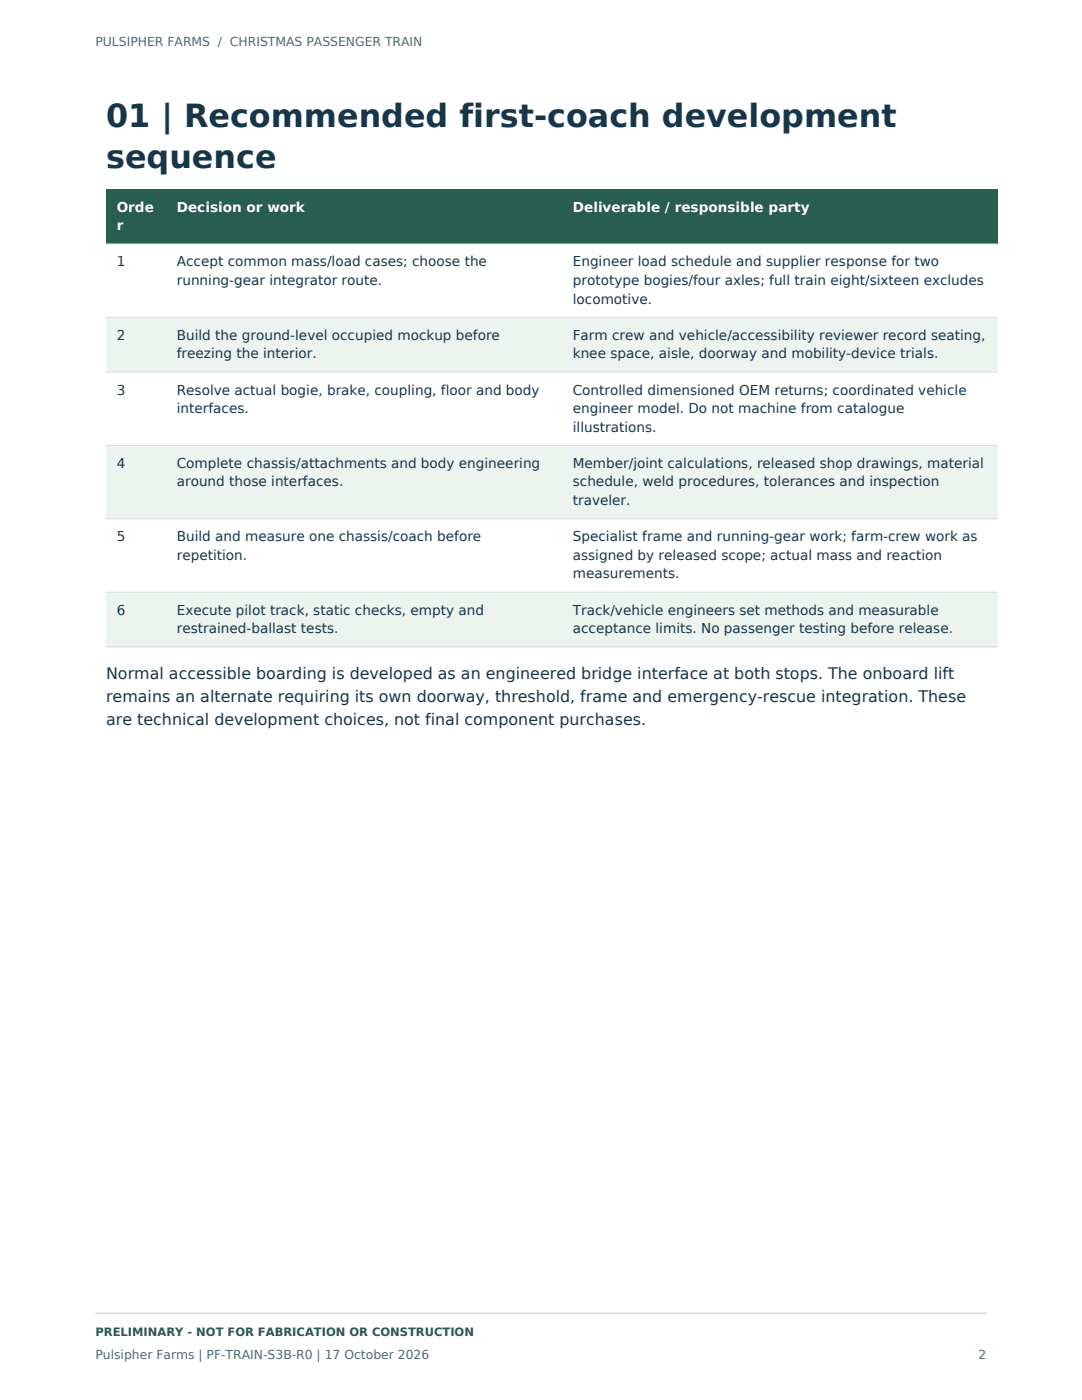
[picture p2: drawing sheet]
<svg xmlns="http://www.w3.org/2000/svg" width="216mm" height="279mm" viewBox="0 0 216 279" stroke-linecap="round" stroke-linejoin="round" font-family="sans-serif">
<defs><g id="words">
<g font-size="6.3" fill="#17364a">
<text x="21.2" y="25.4">01 | Recommended first-coach development</text>
<text x="21.2" y="33.5">sequence</text>
</g>
<g font-size="3.2" fill="#17364a">
<text x="21.2" y="135.5">Normal accessible boarding is developed as an engineered bridge interface at both stops. The onboard lift</text>
<text x="21.2" y="140.1">remains an alternate requiring its own doorway, threshold, frame and emergency-rescue integration. These</text>
<text x="21.2" y="144.6">are technical development choices, not final component purchases.</text>
</g>
<g font-size="2.7" fill="#fff">
<text x="23.3" y="42.2">Orde</text>
<text x="23.3" y="45.9">r</text>
<text x="35.3" y="42.2">Decision or work</text>
<text x="114.3" y="42.2">Deliverable / responsible party</text>
</g>
<g font-size="2.7" fill="#17364a">
<text x="23.3" y="53.2">1</text>
<text x="35.3" y="53.2">Accept common mass/load cases; choose the</text>
<text x="114.3" y="53.2">Engineer load schedule and supplier response for two</text>
<text x="35.3" y="56.9">running-gear integrator route.</text>
<text x="114.3" y="56.9">prototype bogies/four axles; full train eight/sixteen excludes</text>
<text x="114.3" y="60.6">locomotive.</text>
<text x="23.3" y="67.8">2</text>
<text x="35.3" y="67.8">Build the ground-level occupied mockup before</text>
<text x="35.3" y="71.5">freezing the interior.</text>
<text x="114.3" y="67.8">Farm crew and vehicle/accessibility reviewer record seating,</text>
<text x="114.3" y="71.5">knee space, aisle, doorway and mobility-device trials.</text>
<text x="23.3" y="78.7">3</text>
<text x="35.3" y="78.7">Resolve actual bogie, brake, coupling, floor and body</text>
<text x="35.3" y="82.4">interfaces.</text>
<text x="114.3" y="78.7">Controlled dimensioned OEM returns; coordinated vehicle</text>
<text x="114.3" y="82.4">engineer model. Do not machine from catalogue</text>
<text x="114.3" y="86.1">illustrations.</text>
<text x="23.3" y="93.4">4</text>
<text x="35.3" y="93.4">Complete chassis/attachments and body engineering</text>
<text x="114.3" y="93.4">Member/joint calculations, released shop drawings, material</text>
<text x="35.3" y="97.1">around those interfaces.</text>
<text x="114.3" y="97.1">schedule, weld procedures, tolerances and inspection</text>
<text x="114.3" y="100.8">traveler.</text>
<text x="23.3" y="108">5</text>
<text x="35.3" y="108">Build and measure one chassis/coach before</text>
<text x="35.3" y="111.7">repetition.</text>
<text x="114.3" y="108">Specialist frame and running-gear work; farm-crew work as</text>
<text x="114.3" y="111.7">assigned by released scope; actual mass and reaction</text>
<text x="114.3" y="115.4">measurements.</text>
<text x="23.3" y="122.7">6</text>
<text x="35.3" y="122.7">Execute pilot track, static checks, empty and</text>
<text x="114.3" y="122.7">Track/vehicle engineers set methods and measurable</text>
<text x="35.3" y="126.4">restrained-ballast tests.</text>
<text x="114.3" y="126.4">acceptance limits. No passenger testing before release.</text>
</g>
<g font-size="2.5" fill="#526770">
<text x="19" y="9.2">PULSIPHER FARMS / CHRISTMAS PASSENGER TRAIN</text>
<text x="19" y="271.3">Pulsipher Farms | PF-TRAIN-S3B-R0 | 17 October 2026</text>
<text x="195.3" y="271.3">2</text>
</g>
<text font-size="2.3" fill="#285e50" x="19" y="266.7">PRELIMINARY - NOT FOR FABRICATION OR CONSTRUCTION</text>
</g></defs>
<path d="M19 262.1h177.8" fill="none" stroke="#d6e1da" stroke-width=".35"/>
<path d="M21.2 37.7h177.8v11h-177.8z" fill-rule="evenodd" fill="#285e50"/>
<path d="M21.2 48.7h177.8v14.6h-177.8z" fill-rule="evenodd" fill="#fff"/>
<path d="M21.2 63.3h177.8v11h-177.8z" fill-rule="evenodd" fill="#edf3ef"/>
<path d="M21.2 74.3h177.8v14.6h-177.8z" fill-rule="evenodd" fill="#fff"/>
<path d="M21.2 88.9h177.8v14.6h-177.8z" fill-rule="evenodd" fill="#edf3ef"/>
<path d="M21.2 103.5h177.8v14.7h-177.8z" fill-rule="evenodd" fill="#fff"/>
<path d="M21.2 118.2h177.8v10.9h-177.8z" fill-rule="evenodd" fill="#edf3ef"/>
<path d="M21.2 48.7h177.8M21.2 63.3h177.8M21.2 74.3h177.8M21.2 88.9h177.8M21.2 103.5h177.8M21.2 118.2h177.8M21.2 129.1h177.8" fill="none" stroke="#d3ded8" stroke-width=".2"/>
<use href="#words"/>
</svg>
